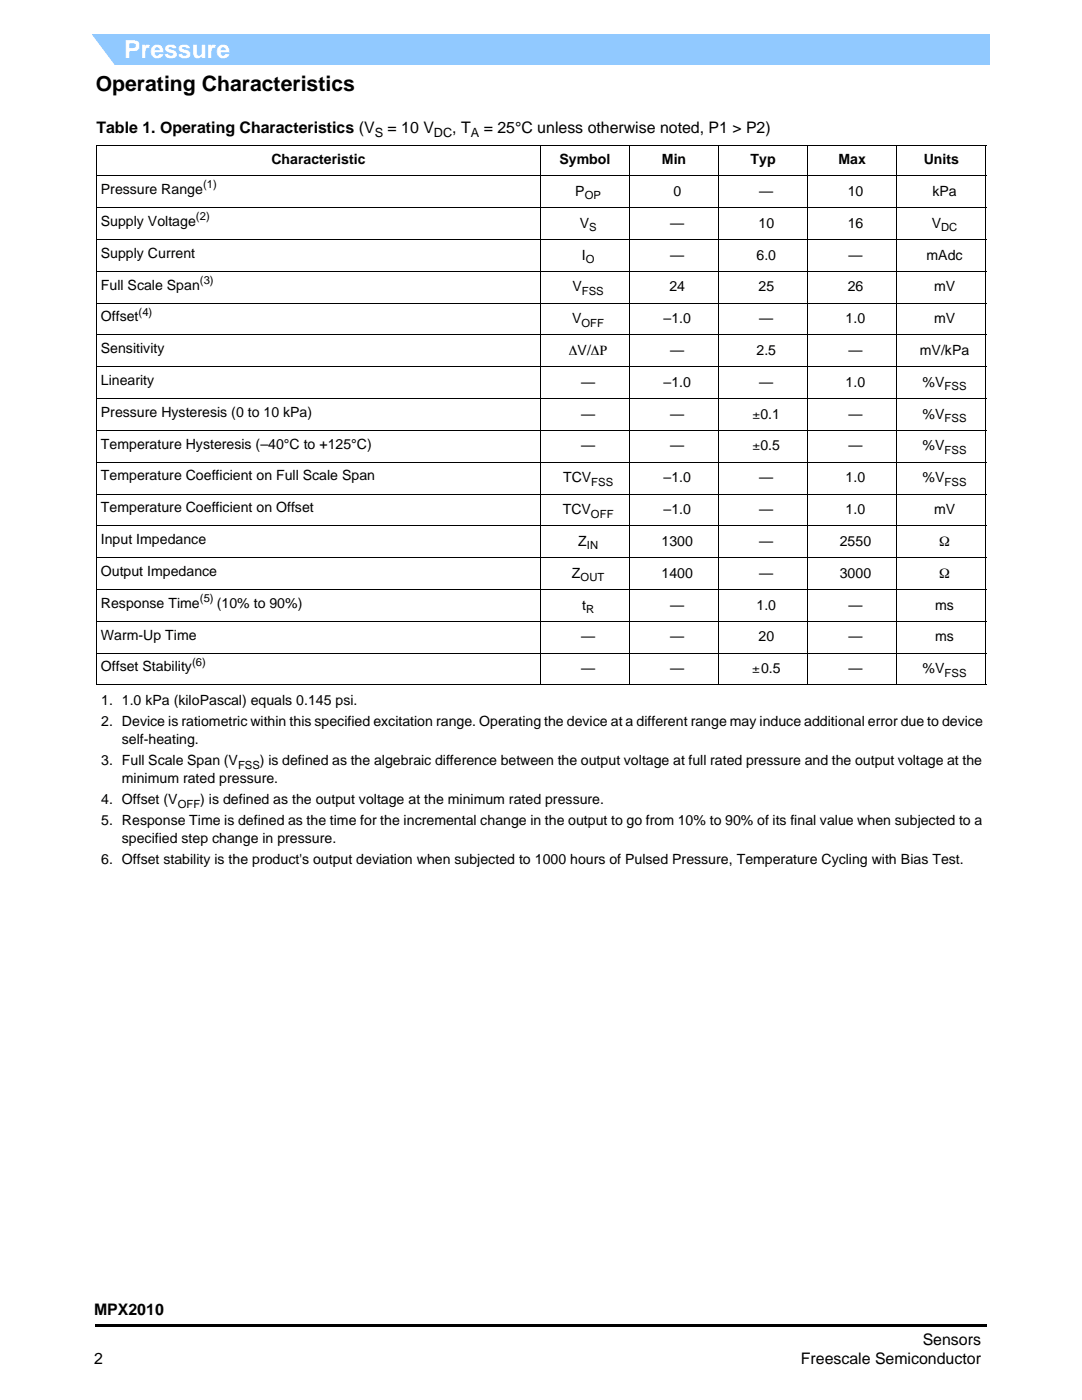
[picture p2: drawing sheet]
<svg xmlns="http://www.w3.org/2000/svg" width="216mm" height="279mm" viewBox="0 0 216 279" stroke-linecap="round" stroke-linejoin="round" font-family="sans-serif">
<defs><g id="words">
<text font-size="4.9" fill="#fff" x="24.8" y="11.7">Pressure</text>
<text font-size="4.2" x="19.1" y="18.2">Operating Characteristics</text>
<g font-size="3.2">
<text x="19.2" y="26.6">Table 1. Operating Characteristics (V</text>
<text x="77.3" y="26.6">= 10 V</text>
<text x="90.2" y="26.6">, T</text>
<text x="96.5" y="26.6">= 25°C unless otherwise noted, P1 &gt; P2)</text>
<text x="18.8" y="262.4">MPX2010</text>
<text x="184.1" y="268.4">Sensors</text>
<text x="18.8" y="272.3">2</text>
<text x="159.8" y="272.3">Freescale Semiconductor</text>
</g>
<g font-size="2.8">
<text x="54.1" y="32.7">Characteristic</text>
<text x="111.6" y="32.7">Symbol</text>
<text x="132.1" y="32.7">Min</text>
<text x="149.8" y="32.7">Typ</text>
<text x="167.3" y="32.7">Max</text>
<text x="184.3" y="32.7">Units</text>
<text x="20.1" y="38.7">Pressure Range</text>
<text x="114.8" y="39.1">P</text>
<text x="134.4" y="39.1">0</text>
<text x="151.5" y="39.1">—</text>
<text x="169.1" y="39.1">10</text>
<text x="186.1" y="39.1">kPa</text>
<text x="20.1" y="45.1">Supply Voltage</text>
<text x="115.7" y="45.4">V</text>
<text x="133.7" y="45.4">—</text>
<text x="151.4" y="45.4">10</text>
<text x="169.1" y="45.4">16</text>
<text x="185.9" y="45.4">V</text>
<text x="20.1" y="51.4">Supply Current</text>
<text x="116.1" y="51.8">I</text>
<text x="133.7" y="51.8">—</text>
<text x="151" y="51.8">6.0</text>
<text x="169.3" y="51.8">—</text>
<text x="184.9" y="51.8">mAdc</text>
<text x="20.1" y="57.8">Full Scale Span</text>
<text x="114.2" y="58.1">V</text>
<text x="133.6" y="58.1">24</text>
<text x="151.4" y="58.1">25</text>
<text x="169.1" y="58.1">26</text>
<text x="186.4" y="58.1">mV</text>
<text x="20.1" y="64.1">Offset</text>
<text x="114.2" y="64.5">V</text>
<text x="132.4" y="64.5">–1.0</text>
<text x="151.5" y="64.5">—</text>
<text x="168.7" y="64.5">1.0</text>
<text x="186.4" y="64.5">mV</text>
<text x="20.1" y="70.5">Sensitivity</text>
<text x="113.5" y="70.8">ΔV/ΔΡ</text>
<text x="133.7" y="70.8">—</text>
<text x="151" y="70.8">2.5</text>
<text x="169.3" y="70.8">—</text>
<text x="183.5" y="70.8">mV/kPa</text>
<text x="20.1" y="76.8">Linearity</text>
<text x="116" y="77.2">—</text>
<text x="132.4" y="77.2">–1.0</text>
<text x="151.5" y="77.2">—</text>
<text x="168.7" y="77.2">1.0</text>
<text x="184.1" y="77.2">%V</text>
<text x="20.1" y="83.2">Pressure Hysteresis (0 to 10 kPa)</text>
<text x="116" y="83.5">—</text>
<text x="133.7" y="83.5">—</text>
<text x="150.2" y="83.5">±0.1</text>
<text x="169.3" y="83.5">—</text>
<text x="184.1" y="83.5">%V</text>
<text x="20.1" y="89.5">Temperature Hysteresis (–40°C to +125°C)</text>
<text x="116" y="89.9">—</text>
<text x="133.7" y="89.9">—</text>
<text x="150.2" y="89.9">±0.5</text>
<text x="169.3" y="89.9">—</text>
<text x="184.1" y="89.9">%V</text>
<text x="20.1" y="95.9">Temperature Coefficient on Full Scale Span</text>
<text x="112.4" y="96.2">TCV</text>
<text x="132.4" y="96.2">–1.0</text>
<text x="151.5" y="96.2">—</text>
<text x="168.7" y="96.2">1.0</text>
<text x="184.1" y="96.2">%V</text>
<text x="20.1" y="102.2">Temperature Coefficient on Offset</text>
<text x="112.3" y="102.6">TCV</text>
<text x="132.4" y="102.6">–1.0</text>
<text x="151.5" y="102.6">—</text>
<text x="168.7" y="102.6">1.0</text>
<text x="186.4" y="102.6">mV</text>
<text x="20.1" y="108.6">Input Impedance</text>
<text x="115.4" y="108.9">Z</text>
<text x="132" y="108.9">1300</text>
<text x="151.5" y="108.9">—</text>
<text x="167.6" y="108.9">2550</text>
<text x="187.4" y="108.9">Ω</text>
<text x="20.1" y="114.9">Output Impedance</text>
<text x="114.1" y="115.3">Z</text>
<text x="132" y="115.3">1400</text>
<text x="151.5" y="115.3">—</text>
<text x="167.6" y="115.3">3000</text>
<text x="187.4" y="115.3">Ω</text>
<text x="20.1" y="121.3">Response Time</text>
<text x="43.3" y="121.3">(10% to 90%)</text>
<text x="116.2" y="121.6">t</text>
<text x="133.7" y="121.6">—</text>
<text x="151" y="121.6">1.0</text>
<text x="169.3" y="121.6">—</text>
<text x="186.6" y="121.6">ms</text>
<text x="20.1" y="127.7">Warm-Up Time</text>
<text x="116" y="128">—</text>
<text x="133.7" y="128">—</text>
<text x="151.4" y="128">20</text>
<text x="169.3" y="128">—</text>
<text x="186.6" y="128">ms</text>
<text x="20.1" y="134">Offset Stability</text>
<text x="116" y="134.3">—</text>
<text x="133.7" y="134.3">—</text>
<text x="150.1" y="134.3">±0.5</text>
<text x="169.3" y="134.3">—</text>
<text x="184.1" y="134.3">%V</text>
<text x="20.2" y="140.7">1. 1.0 kPa (kiloPascal) equals 0.145 psi.</text>
<text x="20.2" y="144.9">2. Device is ratiometric within this specified excitation range. Operating the device at a different range may induce additional error due to device</text>
<text x="24.3" y="148.5">self-heating.</text>
<text x="20.2" y="152.7">3. Full Scale Span (V</text>
<text x="51.9" y="152.7">) is defined as the algebraic difference between the output voltage at full rated pressure and the output voltage at the</text>
<text x="20.2" y="160.5">4. Offset (V</text>
<text x="24.3" y="156.2">minimum rated pressure.</text>
<text x="40" y="160.5">) is defined as the output voltage at the minimum rated pressure.</text>
<text x="20.2" y="164.7">5. Response Time is defined as the time for the incremental change in the output to go from 10% to 90% of its final value when subjected to a</text>
<text x="20.2" y="172.4">6. Offset stability is the product's output deviation when subjected to 1000 hours of Pulsed Pressure, Temperature Cycling with Bias Test.</text>
<text x="24.3" y="168.2">specified step change in pressure.</text>
</g>
<g font-size="2.5">
<text x="74.8" y="27.4">S</text>
<text x="86.6" y="27.4">DC</text>
<text x="93.9" y="27.4">A</text>
</g>
<g font-size="2.2">
<text x="40.5" y="37.6">(1)</text>
<text x="116.7" y="39.8">OP</text>
<text x="39.1" y="44">(2)</text>
<text x="117.5" y="46.1">S</text>
<text x="187.8" y="46.1">DC</text>
<text x="116.9" y="52.5">O</text>
<text x="39.9" y="56.7">(3)</text>
<text x="116.1" y="58.8">FSS</text>
<text x="27.7" y="63">(4)</text>
<text x="116" y="65.2">OFF</text>
<text x="188.5" y="77.9">FSS</text>
<text x="188.5" y="84.2">FSS</text>
<text x="188.5" y="90.6">FSS</text>
<text x="118" y="96.9">FSS</text>
<text x="188.5" y="96.9">FSS</text>
<text x="117.9" y="103.3">OFF</text>
<text x="117.1" y="109.6">IN</text>
<text x="115.8" y="116">OUT</text>
<text x="39.9" y="120.2">(5)</text>
<text x="116.9" y="122.4">R</text>
<text x="38.3" y="132.9">(6)</text>
<text x="188.5" y="135.1">FSS</text>
<text x="47.5" y="153.4">FSS</text>
<text x="35.5" y="161.2">OFF</text>
</g>
</g></defs>
<path d="M19 264.3h177.7v.6h-177.7zM196.7 264.3h.2v.6h-.2z" fill="#000"/>
<path d="M18.4 6.9h179.2v6h-179.2z" fill="#91c9ff"/>
<path d="M16.5 6.4h1.4l5.4 7.1h-6.8z" fill="#fff"/>
<g fill="#fff">
<path d="M19.2 29.1h88.6v6h-88.6z"/>
<path d="M107.8 29.1h17.8v6h-17.8z"/>
<path d="M125.6 29.1h17.8v6h-17.8z"/>
<path d="M143.4 29.1h17.8v6h-17.8z"/>
<path d="M161.2 29.1h17.8v6h-17.8z"/>
<path d="M179 29.1h17.7v6h-17.7z"/>
<path d="M19.2 35.1h88.6v6.3h-88.6z"/>
<path d="M107.8 35.1h17.8v6.3h-17.8z"/>
<path d="M125.6 35.1h17.8v6.3h-17.8z"/>
<path d="M143.4 35.1h17.8v6.3h-17.8z"/>
<path d="M161.2 35.1h17.8v6.3h-17.8z"/>
<path d="M179 35.1h17.7v6.3h-17.7z"/>
<path d="M19.2 41.4h88.6v6.4h-88.6z"/>
<path d="M107.8 41.4h17.8v6.4h-17.8z"/>
<path d="M125.6 41.4h17.8v6.4h-17.8z"/>
<path d="M143.4 41.4h17.8v6.4h-17.8z"/>
<path d="M161.2 41.4h17.8v6.4h-17.8z"/>
<path d="M179 41.4h17.7v6.4h-17.7z"/>
<path d="M19.2 47.8h88.6v6.3h-88.6z"/>
<path d="M107.8 47.8h17.8v6.3h-17.8z"/>
<path d="M125.6 47.8h17.8v6.3h-17.8z"/>
<path d="M143.4 47.8h17.8v6.3h-17.8z"/>
<path d="M161.2 47.8h17.8v6.3h-17.8z"/>
<path d="M179 47.8h17.7v6.3h-17.7z"/>
<path d="M19.2 54.1h88.6v6.4h-88.6z"/>
<path d="M107.8 54.1h17.8v6.4h-17.8z"/>
<path d="M125.6 54.1h17.8v6.4h-17.8z"/>
<path d="M143.4 54.1h17.8v6.4h-17.8z"/>
<path d="M161.2 54.1h17.8v6.4h-17.8z"/>
<path d="M179 54.1h17.7v6.4h-17.7z"/>
<path d="M19.2 60.5h88.6v6.3h-88.6z"/>
<path d="M107.8 60.5h17.8v6.3h-17.8z"/>
<path d="M125.6 60.5h17.8v6.3h-17.8z"/>
<path d="M143.4 60.5h17.8v6.3h-17.8z"/>
<path d="M161.2 60.5h17.8v6.3h-17.8z"/>
<path d="M179 60.5h17.7v6.3h-17.7z"/>
<path d="M19.2 66.8h88.6v6.4h-88.6z"/>
<path d="M107.8 66.8h17.8v6.4h-17.8z"/>
<path d="M125.6 66.8h17.8v6.4h-17.8z"/>
<path d="M143.4 66.8h17.8v6.4h-17.8z"/>
<path d="M161.2 66.8h17.8v6.4h-17.8z"/>
<path d="M179 66.8h17.7v6.4h-17.7z"/>
<path d="M19.2 73.2h88.6v6.3h-88.6z"/>
<path d="M107.8 73.2h17.8v6.3h-17.8z"/>
<path d="M125.6 73.2h17.8v6.3h-17.8z"/>
<path d="M143.4 73.2h17.8v6.3h-17.8z"/>
<path d="M161.2 73.2h17.8v6.3h-17.8z"/>
<path d="M179 73.2h17.7v6.3h-17.7z"/>
<path d="M19.2 79.5h88.6v6.4h-88.6z"/>
<path d="M107.8 79.5h17.8v6.4h-17.8z"/>
<path d="M125.6 79.5h17.8v6.4h-17.8z"/>
<path d="M143.4 79.5h17.8v6.4h-17.8z"/>
<path d="M161.2 79.5h17.8v6.4h-17.8z"/>
<path d="M179 79.5h17.7v6.4h-17.7z"/>
<path d="M19.2 85.9h88.6v6.3h-88.6z"/>
<path d="M107.8 85.9h17.8v6.3h-17.8z"/>
<path d="M125.6 85.9h17.8v6.3h-17.8z"/>
<path d="M143.4 85.9h17.8v6.3h-17.8z"/>
<path d="M161.2 85.9h17.8v6.3h-17.8z"/>
<path d="M179 85.9h17.7v6.3h-17.7z"/>
<path d="M19.2 92.2h88.6v6.4h-88.6z"/>
<path d="M107.8 92.2h17.8v6.4h-17.8z"/>
<path d="M125.6 92.2h17.8v6.4h-17.8z"/>
<path d="M143.4 92.2h17.8v6.4h-17.8z"/>
<path d="M161.2 92.2h17.8v6.4h-17.8z"/>
<path d="M179 92.2h17.7v6.4h-17.7z"/>
<path d="M19.2 98.6h88.6v6.3h-88.6z"/>
<path d="M107.8 98.6h17.8v6.3h-17.8z"/>
<path d="M125.6 98.6h17.8v6.3h-17.8z"/>
<path d="M143.4 98.6h17.8v6.3h-17.8z"/>
<path d="M161.2 98.6h17.8v6.3h-17.8z"/>
<path d="M179 98.6h17.7v6.3h-17.7z"/>
<path d="M19.2 104.9h88.6v6.4h-88.6z"/>
<path d="M107.8 104.9h17.8v6.4h-17.8z"/>
<path d="M125.6 104.9h17.8v6.4h-17.8z"/>
<path d="M143.4 104.9h17.8v6.4h-17.8z"/>
<path d="M161.2 104.9h17.8v6.4h-17.8z"/>
<path d="M179 104.9h17.7v6.4h-17.7z"/>
<path d="M19.2 111.3h88.6v6.3h-88.6z"/>
<path d="M107.8 111.3h17.8v6.3h-17.8z"/>
<path d="M125.6 111.3h17.8v6.3h-17.8z"/>
<path d="M143.4 111.3h17.8v6.3h-17.8z"/>
<path d="M161.2 111.3h17.8v6.3h-17.8z"/>
<path d="M179 111.3h17.7v6.3h-17.7z"/>
<path d="M19.2 124h88.6v6.3h-88.6z"/>
<path d="M107.8 124h17.8v6.3h-17.8z"/>
<path d="M125.6 124h17.8v6.3h-17.8z"/>
<path d="M143.4 124h17.8v6.3h-17.8z"/>
<path d="M161.2 124h17.8v6.3h-17.8z"/>
<path d="M179 124h17.7v6.3h-17.7z"/>
</g>
<g fill="none" stroke="#000" stroke-width=".2">
<path d="M19.2 29.1h177.6M19.2 35.1h177.6M19.2 29.2v107.4M107.8 29v107.8M125.6 29v107.8M143.4 29v107.8M161.2 29v107.8M179 29v107.8M196.7 29.2v107.4M19.2 41.4h177.6M19.2 47.8h177.6M19.2 54.1h177.6"/>
<path d="M19.2 60.5h177.6M19.2 66.8h177.6M19.2 73.2h177.6M19.2 79.5h177.6M19.2 85.9h177.6M19.2 92.2h177.6M19.2 98.6h177.6M19.2 104.9h177.6M19.2 111.3h177.6M19.2 117.6h177.6M19.2 124h177.6M19.2 130.3h177.6"/>
<path d="M19.2 136.7h177.6"/>
</g>
<use href="#words"/>
</svg>
